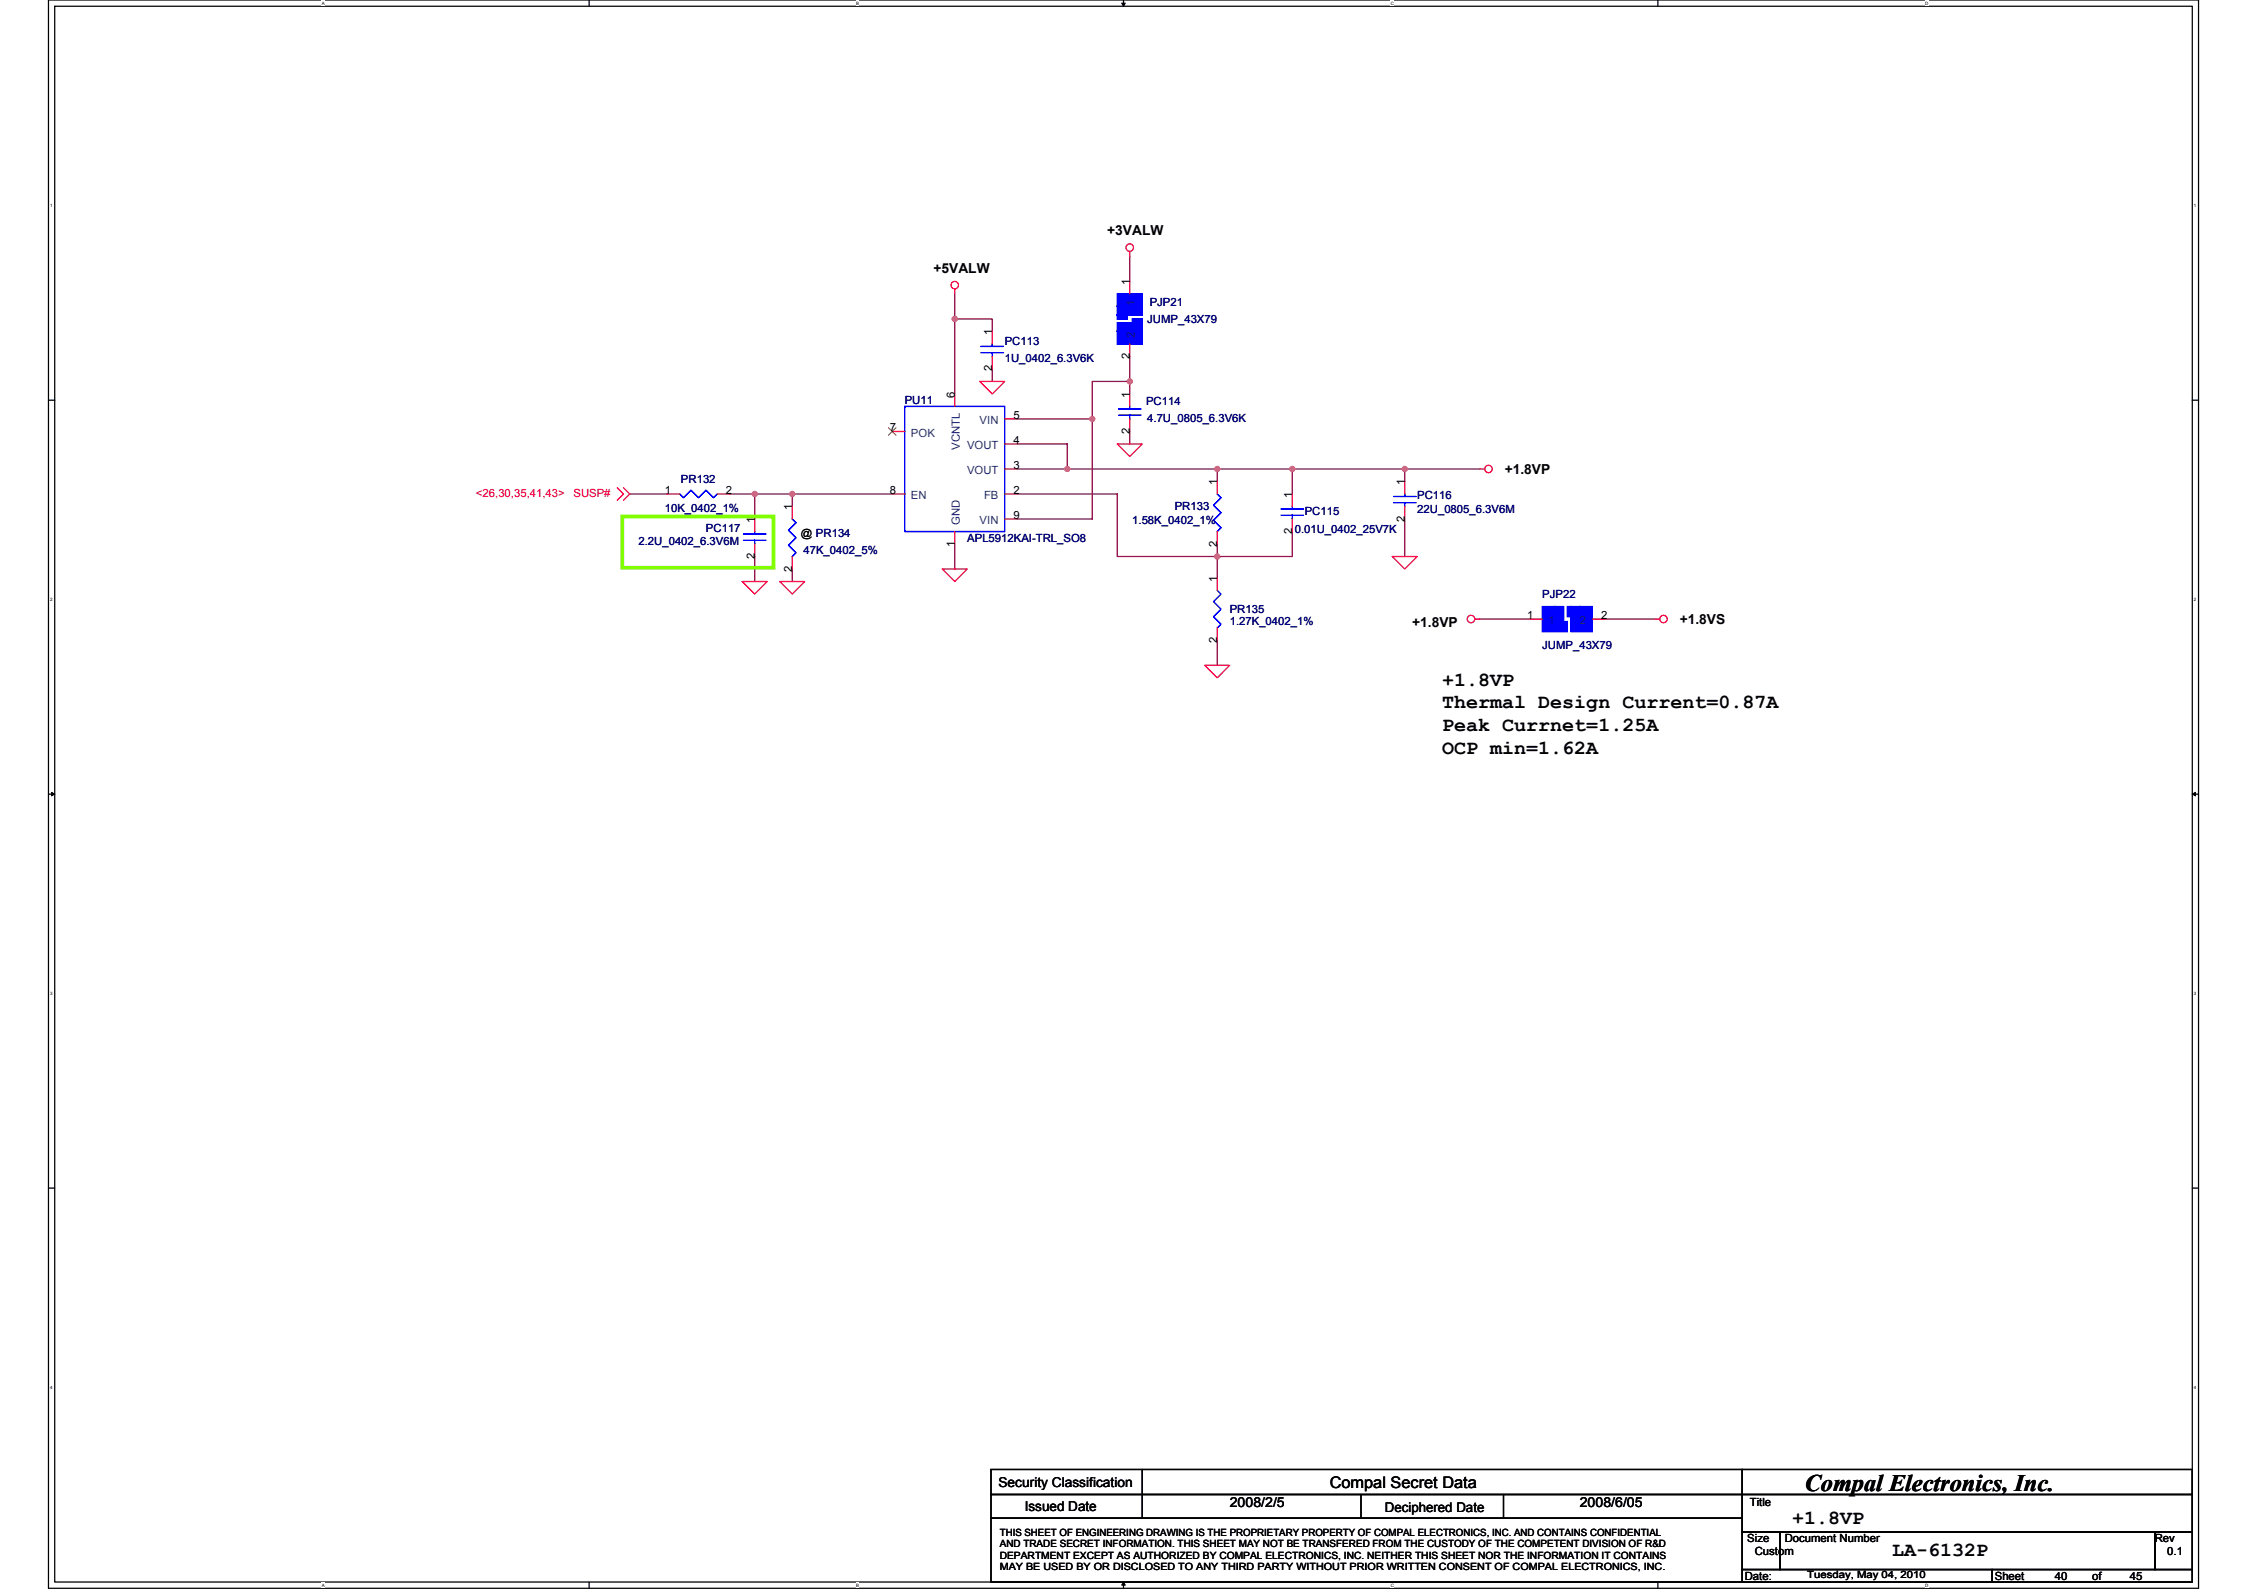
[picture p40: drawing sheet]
<svg xmlns="http://www.w3.org/2000/svg" width="297mm" height="210mm" viewBox="0 0 297 210" stroke-linecap="round" stroke-linejoin="round" font-family="sans-serif">
<defs><g id="words">
<text font-size="3.1" x="238.4" y="196.8">Compal Electronics, Inc.</text>
<g font-size="2.6">
<text x="190.5" y="90.5">+1.8VP</text>
<text x="190.5" y="93.5">Thermal Design Current=0.87A</text>
<text x="190.5" y="96.5">Peak Currnet=1.25A</text>
<text x="190.5" y="99.5">OCP min=1.62A</text>
<text x="236.7" y="201.1">+1.8VP</text>
<text x="249.9" y="205.4">LA-6132P</text>
</g>
<text font-size="2.1" x="175.6" y="196.4">Compal Secret Data</text>
<g font-size="1.8">
<text x="123.3" y="36">+5VALW</text>
<text x="146.2" y="31">+3VALW</text>
<text x="198.7" y="62.6">+1.8VP</text>
<text x="186.5" y="82.7">+1.8VP</text>
<text x="221.9" y="82.4">+1.8VS</text>
<text x="131.9" y="196.3">Security Classification</text>
<text x="135.3" y="199.4">Issued Date</text>
<text x="162.4" y="198.9">2008/2/5</text>
<text x="182.9" y="199.6">Deciphered Date</text>
<text x="208.6" y="198.9">2008/6/05</text>
</g>
<g font-size="1.5">
<text x="149.2" y="37.6" transform="rotate(-90 149.2 37.6)">1</text>
<text x="131" y="44.2" transform="rotate(-90 131 44.2)">1</text>
<text x="149.2" y="47.4" transform="rotate(-90 149.2 47.4)">2</text>
<text x="126.1" y="52.5" transform="rotate(-90 126.1 52.5)">6</text>
<text x="131" y="49" transform="rotate(-90 131 49)">2</text>
<text x="149.2" y="52.5" transform="rotate(-90 149.2 52.5)">1</text>
<text x="117.5" y="57">7</text>
<text x="133.9" y="58.6">4</text>
<text x="133.9" y="55.3">5</text>
<text x="149.2" y="57.3" transform="rotate(-90 149.2 57.3)">2</text>
<text x="87.8" y="65.2">1</text>
<text x="95.9" y="65.2">2</text>
<text x="117.5" y="65.2">8</text>
<text x="133.9" y="61.9">3</text>
<text x="133.9" y="65.2">2</text>
<text x="160.8" y="64.1" transform="rotate(-90 160.8 64.1)">1</text>
<text x="170.7" y="65.7" transform="rotate(-90 170.7 65.7)">1</text>
<text x="185.5" y="64.1" transform="rotate(-90 185.5 64.1)">1</text>
<text x="99.7" y="69" transform="rotate(-90 99.7 69)">1</text>
<text x="104.6" y="67.4" transform="rotate(-90 104.6 67.4)">1</text>
<text x="105.8" y="70.8">@ PR134</text>
<text x="133.9" y="68.5">9</text>
<text x="170.7" y="70.5" transform="rotate(-90 170.7 70.5)">2</text>
<text x="185.5" y="68.9" transform="rotate(-90 185.5 68.9)">2</text>
<text x="99.7" y="73.8" transform="rotate(-90 99.7 73.8)">2</text>
<text x="104.6" y="75.5" transform="rotate(-90 104.6 75.5)">2</text>
<text x="126.1" y="72.2" transform="rotate(-90 126.1 72.2)">1</text>
<text x="160.8" y="76.8" transform="rotate(-90 160.8 76.8)">1</text>
<text x="160.8" y="72.2" transform="rotate(-90 160.8 72.2)">2</text>
<text x="201.7" y="81.7">1</text>
<text x="211.5" y="81.7">2</text>
<text x="160.8" y="84.9" transform="rotate(-90 160.8 84.9)">2</text>
<text x="230.8" y="203.6">Size</text>
<text x="231.1" y="198.8">Title</text>
<text x="235.7" y="203.6">Document Number</text>
<text x="284.6" y="203.6">Rev</text>
<text x="230.4" y="208.5">Date:</text>
<text x="231.8" y="205.2">Custom</text>
<text x="263.5" y="208.5">Sheet</text>
<text x="271.4" y="208.5">40</text>
<text x="276.3" y="208.5">of</text>
<text x="281.3" y="208.5">45</text>
<text x="286.2" y="205.2">0.1</text>
</g>
<g font-size="1.5" fill="#004080">
<text x="149.9" y="40.5" transform="rotate(-90 149.9 40.5)">1</text>
<text x="149.9" y="44.6" transform="rotate(-90 149.9 44.6)">2</text>
<text x="120.3" y="57.6">POK</text>
<text x="126.8" y="59.4" transform="rotate(-90 126.8 59.4)">VCNTL</text>
<text x="127.7" y="59.3">VOUT</text>
<text x="129.4" y="56">VIN</text>
<text x="120.3" y="65.9">EN</text>
<text x="127.7" y="62.6">VOUT</text>
<text x="130" y="65.9">FB</text>
<text x="126.8" y="69.3" transform="rotate(-90 126.8 69.3)">GND</text>
<text x="129.4" y="69.2">VIN</text>
<text x="204.5" y="82.4">1</text>
<text x="208.6" y="82.4">2</text>
</g>
<g font-size="1.5" fill="#000080">
<text x="151.9" y="40.5">PJP21</text>
<text x="132.7" y="45.6">PC113</text>
<text x="132.7" y="47.7">1U_0402_6.3V6K</text>
<text x="151.5" y="42.6">JUMP_43X79</text>
<text x="119.5" y="53.3">PU11</text>
<text x="151.4" y="53.5">PC114</text>
<text x="151.5" y="55.7">4.7U_0805_6.3V6K</text>
<text x="89.9" y="63.7">PR132</text>
<text x="187.2" y="65.9">PC116</text>
<text x="84.3" y="72">2.2U_0402_6.3V6M</text>
<text x="87.8" y="67.5">10K_0402_1%</text>
<text x="93.2" y="70.2">PC117</text>
<text x="127.8" y="71.5">APL5912KAI-TRL_SO8</text>
<text x="149.5" y="69.2">1.58K_0402_1%</text>
<text x="155.2" y="67.4">PR133</text>
<text x="171" y="70.3">0.01U_0402_25V7K</text>
<text x="172.3" y="68">PC115</text>
<text x="187.2" y="67.7">22U_0805_6.3V6M</text>
<text x="106.1" y="73.2">47K_0402_5%</text>
<text x="162.4" y="80.9">PR135</text>
<text x="162.4" y="82.6">1.27K_0402_1%</text>
<text x="203.7" y="78.9">PJP22</text>
<text x="203.7" y="85.7">JUMP_43X79</text>
</g>
<g font-size="1.5" fill="#f00">
<text x="62.9" y="65.6">&lt;26,30,35,41,43&gt;</text>
<text x="75.7" y="65.6">SUSP#</text>
</g>
<g font-size="1.3">
<text x="132" y="202.8">THIS SHEET OF ENGINEERING DRAWING IS THE PROPRIETARY PROPERTY OF COMPAL ELECTRONICS, INC. AND CONTAINS CONFIDENTIAL</text>
<text x="132" y="204.3">AND TRADE SECRET INFORMATION. THIS SHEET MAY NOT BE TRANSFERED FROM THE CUSTODY OF THE COMPETENT DIVISION OF R&amp;D</text>
<text x="132" y="205.8">DEPARTMENT EXCEPT AS AUTHORIZED BY COMPAL ELECTRONICS, INC. NEITHER THIS SHEET NOR THE INFORMATION IT CONTAINS</text>
<text x="132" y="207.3">MAY BE USED BY OR DISCLOSED TO ANY THIRD PARTY WITHOUT PRIOR WRITTEN CONSENT OF COMPAL ELECTRONICS, INC.</text>
<text x="238.7" y="208.4">Tuesday, May 04, 2010</text>
</g>
<g font-size=".6">
<text x="42.5" y=".6">A</text>
<text x="113.1" y=".6">B</text>
<text x="183.7" y=".6">C</text>
<text x="254.3" y=".6">D</text>
<text x="6.6" y="27.4">1</text>
<text x="289.8" y="27.4">1</text>
<text x="6.6" y="79.4">2</text>
<text x="289.8" y="79.4">2</text>
<text x="6.6" y="131.4">3</text>
<text x="289.8" y="131.4">3</text>
<text x="6.6" y="183.4">4</text>
<text x="289.8" y="183.4">4</text>
<text x="42.5" y="209.5">A</text>
<text x="113.1" y="209.5">B</text>
<text x="183.7" y="209.5">C</text>
<text x="254.3" y="209.5">D</text>
</g>
</g></defs>
<path d="M6.4 0h284v209.7h-284zM7.2 .8h282.3v208.1h-282.3z" fill="none" stroke="#000" stroke-width=".17"/>
<g fill="#fff">
<path d="M42.5 .1h.4v.6h-.4z"/>
<path d="M42.5 208.9h.4v.7h-.4z"/>
</g>
<path d="M77.8 0v.8M77.8 208.9v.8" fill="none" stroke="#000" stroke-width=".17"/>
<g fill="#fff">
<path d="M113.1 .1h.4v.6h-.4z"/>
<path d="M113.1 208.9h.4v.7h-.4z"/>
</g>
<path d="M148.4 0v.8M148.4 208.9v.8" fill="none" stroke="#000" stroke-width=".17"/>
<path d="M148.1 .4h.5l-.2 .4zM148.4 208.9l.2 .4h-.5z" fill="#000" stroke="#000" stroke-width=".13"/>
<g fill="#fff">
<path d="M183.7 .1h.4v.6h-.4z"/>
<path d="M183.7 208.9h.4v.7h-.4z"/>
</g>
<path d="M219 0v.8M219 208.9v.8" fill="none" stroke="#000" stroke-width=".17"/>
<g fill="#fff">
<path d="M254.3 .1h.4v.6h-.4z"/>
<path d="M254.3 208.9h.4v.7h-.4z"/>
<path d="M6.6 26.8h.3v.7h-.3z"/>
<path d="M289.8 26.8h.3v.7h-.3z"/>
<path d="M6.6 78.8h.3v.7h-.3z"/>
<path d="M289.8 78.8h.3v.7h-.3z"/>
</g>
<path d="M6.4 52.8h.8M289.5 52.8h.9" fill="none" stroke="#000" stroke-width=".17"/>
<g fill="#fff">
<path d="M6.6 130.8h.3v.7h-.3z"/>
<path d="M289.8 130.8h.3v.7h-.3z"/>
</g>
<path d="M6.4 104.8h.8M289.5 104.8h.9" fill="none" stroke="#000" stroke-width=".17"/>
<path d="M6.8 104.6l.4 .2-.4 .3zM289.5 104.8l.5-.2v.5z" fill="#000" stroke="#000" stroke-width=".13"/>
<g fill="#fff">
<path d="M6.6 182.8h.3v.7h-.3z"/>
<path d="M289.8 182.8h.3v.7h-.3z"/>
</g>
<g fill="none" stroke="#000" stroke-width=".17">
<path d="M6.4 156.8h.8M289.5 156.8h.9M130.9 194h99.2v3.3h-99.2zM130.9 197.3h99.2v3.1h-99.2zM150.9 194v6.4M179.8 197.3v3.1M198.6 197.3v3.1M230.1 194h59.4v3.3h-59.4zM230.1 197.3h59.4v4.9h-59.4zM130.9 200.4h99.2v8.5h-99.2zM230.1 202.2h5v5h-5zM230.1 207.2h33v1.7h-33z"/>
<path d="M235.1 202.2h49.5v5h-49.5zM263.1 207.2h26.4v1.7h-26.4zM284.6 202.2h4.9v5h-4.9z"/>
</g>
<g fill="none" stroke="#800040" stroke-width=".17">
<path d="M126.1 38.8v13.2M149.2 33.8v3.3M126.1 42.1h5v1.7M131.1 48.7v1.7M134.4 55.3h9.9M134.4 58.6h6.6v3.3M149.2 47.1v4.9M149.2 57v1.6M149.2 50.4h-4.9v18.1h-9.9M83.2 65.2h4.9M96.4 65.2h3.3M99.7 65.2h4.9v1.7"/>
<path d="M99.7 65.2v3.3M99.7 73.5v3.3M104.6 75.1v1.7M104.6 65.2h13.2M126.1 71.8v3.3M134.4 65.2h13.2v8.3h23.1v-3.3M134.4 61.9h61M160.8 61.9v1.7M160.8 71.8v4.5M170.7 61.9v3.3M185.5 61.9v1.7M185.5 68.5v5"/>
<path d="M160.8 84.5v3.3M195.4 81.7h6.6M212 81.7h6.6"/>
</g>
<g fill="#f0f" stroke="#f0f" stroke-width=".17">
<circle cx="104.6" cy="65.2" r=".33"/>
<circle cx="144.3" cy="55.3" r=".33"/>
<circle cx="149.2" cy="50.4" r=".33"/>
<circle cx="141" cy="61.9" r=".33"/>
<circle cx="185.5" cy="61.9" r=".33"/>
<circle cx="170.7" cy="61.9" r=".33"/>
<circle cx="99.7" cy="65.2" r=".33"/>
<circle cx="160.8" cy="73.5" r=".33"/>
<circle cx="126.1" cy="42.1" r=".33"/>
<circle cx="160.8" cy="61.9" r=".33"/>
</g>
<g fill="none" stroke="#f00" stroke-width=".17">
<path d="M126.1 38.1v.7M149.2 33.2v.6M149.2 37.1v1.7M117.8 57h1.7M126.1 52v1.7M129.4 50.4h3.3l-1.6 1.6zM131.1 43.8v1.6M131.1 47.1v1.6M132.7 58.6h1.7M132.7 55.3h1.7M147.6 58.6h3.3l-1.7 1.7zM149.2 45.4v1.7"/>
<path d="M149.2 52v1.7M149.2 55.3v1.7M81.5 64.4l.8 .8-.8 .8M82.3 64.4l.9 .8-.9 .8M88.1 65.2h1.7M94.7 65.2h1.7M98 76.8h3.3l-1.6 1.6zM99.7 68.5v1.7M99.7 71.8v1.7M103 76.8h3.3l-1.7 1.6zM104.6 66.9v1.6M104.6 73.5v1.6"/>
<path d="M117.8 65.2h1.7M124.4 75.1h3.4l-1.7 1.7zM126.1 70.2v1.6M132.7 61.9h1.7M132.7 65.2h1.7M132.7 68.5h1.7M160.8 63.6v1.6M160.8 70.2v1.6M160.8 76.3v1.6M170.7 65.2v1.7M170.7 68.5v1.7M183.9 73.5h3.3l-1.7 1.6z"/>
<path d="M185.5 63.6v1.6M185.5 66.9v1.6M195.4 61.9h.7M159.1 87.8h3.3l-1.6 1.7zM160.8 82.9v1.6M194.8 81.7h.6M202 81.7h1.7M210.3 81.7h1.7M218.6 81.7h.6"/>
<circle cx="126.1" cy="37.6" r=".49"/>
<circle cx="149.2" cy="32.7" r=".49"/>
<circle cx="196.6" cy="61.9" r=".49"/>
<circle cx="194.3" cy="81.7" r=".49"/>
<circle cx="219.7" cy="81.7" r=".49"/>
</g>
<path d="M82.2 68.2h20v6.8h-20z" fill="none" stroke="#80ff00" stroke-width=".5"/>
<g fill="none" stroke="#00f" stroke-width=".17">
<path d="M119.5 53.7h13.2v16.5h-13.2zM129.6 46.6h2.9M129.6 45.7h2.9M131.1 45.4v.3M131.1 46.6v.5M147.7 54.8h3M147.7 54h3M149.2 53.7v.3M149.2 54.8v.5M89.8 65.2l.5 .5 1-1 1 1 .9-1 1 1 .5-.5M98.2 71.3h3M98.2 70.5h3"/>
<path d="M99.7 70.2v.3M99.7 71.3v.5M104.6 68.5l.5 .5-1 1 1 1-1 1 1 1-.5 .5M160.8 77.9l.5 .5-1 1 1 1-1 1 1 1-.5 .5M160.8 65.2l.5 .5-1 1 1 1-1 1 1 1-.5 .5M169.2 68h3M169.2 67.2h3M170.7 66.9v.3M170.7 68v.5M184 66.4h3M184 65.5h3M185.5 65.2v.3"/>
<path d="M185.5 66.4v.5"/>
</g>
<g fill="#00f" stroke="#00f" stroke-width=".17">
<path d="M203.7 80.1v3.3h1.6v-3.3z" fill-rule="evenodd"/>
<path d="M205.3 80.1v3.3h1.2v-3.3z" fill-rule="evenodd"/>
<path d="M206.5 82.1v1.3h.5v-1.3z" fill-rule="evenodd"/>
<path d="M207 80.1v1.3h.5v-1.3z" fill-rule="evenodd"/>
<path d="M207.5 80.1v3.3h1.1v-3.3z" fill-rule="evenodd"/>
<path d="M208.6 80.1v3.3h1.7v-3.3z" fill-rule="evenodd"/>
<path d="M203.7 80.1v3.3h1.6v-3.3z" fill-rule="evenodd"/>
<path d="M205.3 80.1v3.3h1.2v-3.3z" fill-rule="evenodd"/>
<path d="M206.5 82.1v1.3h.5v-1.3z" fill-rule="evenodd"/>
<path d="M207 80.1v1.3h.5v-1.3z" fill-rule="evenodd"/>
<path d="M207.5 80.1v3.3h1.1v-3.3z" fill-rule="evenodd"/>
<path d="M208.6 80.1v3.3h1.7v-3.3z" fill-rule="evenodd"/>
<path d="M147.6 38.8v1.6h3.3v-1.6z" fill-rule="evenodd"/>
<path d="M147.6 40.4v1.2h3.3v-1.2z" fill-rule="evenodd"/>
<path d="M147.6 41.6v.5h1.3v-.5z" fill-rule="evenodd"/>
<path d="M149.5 42.1v.5h1.4v-.5z" fill-rule="evenodd"/>
<path d="M147.6 42.6v1.2h3.3v-1.2z" fill-rule="evenodd"/>
<path d="M147.6 43.8v1.6h3.3v-1.6z" fill-rule="evenodd"/>
<path d="M147.6 38.8v1.6h3.3v-1.6z" fill-rule="evenodd"/>
<path d="M147.6 40.4v1.2h3.3v-1.2z" fill-rule="evenodd"/>
<path d="M147.6 41.6v.5h1.3v-.5z" fill-rule="evenodd"/>
<path d="M149.5 42.1v.5h1.4v-.5z" fill-rule="evenodd"/>
<path d="M147.6 42.6v1.2h3.3v-1.2z" fill-rule="evenodd"/>
<path d="M147.6 43.8v1.6h3.3v-1.6z" fill-rule="evenodd"/>
</g>
<path d="M117.3 56.5l1 1M118.3 56.5l-1 1" fill="none" stroke="#804000" stroke-width=".13"/>
<use href="#words"/>
</svg>
